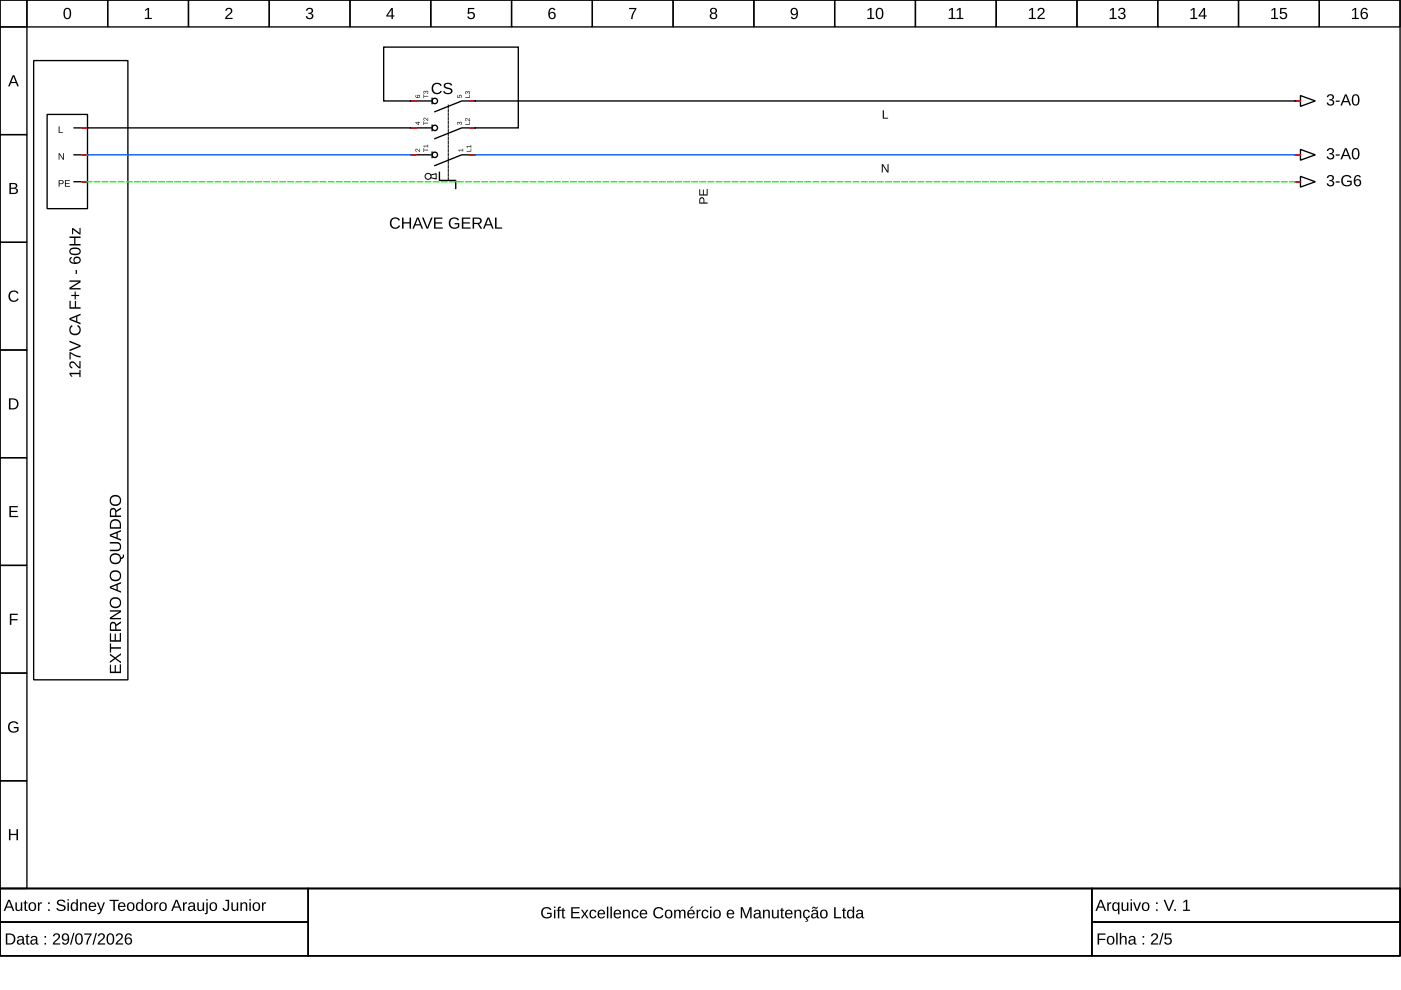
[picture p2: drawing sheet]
<svg xmlns="http://www.w3.org/2000/svg" width="297mm" height="210mm" viewBox="0 0 297 210" stroke-linecap="round" stroke-linejoin="round" font-family="sans-serif">
<g fill="none" stroke="#000" stroke-width=".29">
<path d="M0 0h296.8v188.4h-296.8zM0 0h5.7v5.7h-5.7zM5.7 0h17.1v5.7h-17.1zM22.8 0h17.2v5.7h-17.2zM40 0h17.1v5.7h-17.1zM57.1 0h17.1v5.7h-17.1zM74.2 0h17.1v5.7h-17.1zM91.3 0h17.2v5.7h-17.2zM108.5 0h17.1v5.7h-17.1zM125.6 0h17.1v5.7h-17.1zM142.7 0h17.1v5.7h-17.1zM159.8 0h17.2v5.7h-17.2z"/>
<path d="M177 0h17.1v5.7h-17.1zM194.1 0h17.1v5.7h-17.1zM211.2 0h17.1v5.7h-17.1zM228.3 0h17.2v5.7h-17.2zM245.5 0h17.1v5.7h-17.1zM262.6 0h17.1v5.7h-17.1zM279.7 0h17.1v5.7h-17.1zM0 5.7h5.7v22.8h-5.7zM7.1 12.8h20v131.3h-20zM0 28.5h5.7v22.9h-5.7zM10 24.3h8.6v19.9h-8.6zM15.7 38.5h2.9"/>
<path d="M15.7 32.8h2.9M87.1 21.4h-5.8v-11.4h28.6v17.1h-12l-5.7 2.3M87.1 27.1h-71.4M87.1 32.8h4.2M87.3 27.1h4M87.6 21.4h3.8M91.6 20.8v1.2M91.6 26.5v1.2M91.6 32.3v1.1M93.2 36.5v1.7h3.4v1.8M100.8 32.8h-2.9l-5.7 2.3M274.6 21.4h-176.7l-5.7 2.3"/>
<path d="M274.9 38.5h.8M274.9 32.8h.8M274.9 21.4h.8M275.7 31.7l3.2 1.1-3.2 1.2zM275.7 37.4l3.2 1.1-3.2 1.2zM275.7 20.3l3.2 1.1-3.2 1.1zM0 51.4h5.7v22.8h-5.7zM0 74.2h5.7v22.8h-5.7zM0 97h5.7v22.9h-5.7zM0 119.9h5.7v22.8h-5.7zM0 142.7h5.7v22.8h-5.7zM0 165.5h5.7v22.9h-5.7z"/>
<path d="M0 188.4h296.8v14.3h-296.8zM0 188.4h65.4v7.1h-65.4zM0 195.5h65.4v7.2h-65.4zM65.4 188.4h166.1v14.3h-166.1zM231.5 188.4h65.3v7.1h-65.3zM231.5 195.5h65.3v7.2h-65.3z"/>
<circle cx="92.2" cy="21.4" r=".57"/>
<circle cx="92.2" cy="27.1" r=".57"/>
<circle cx="92.2" cy="32.8" r=".57"/>
</g>
<g fill="#000">
<path d="M30.8 2.1l.5-.4h.3v2.1h.6v.2h-1.5v-.2h.6v-1.8l-.5 .4zM48 1.8a.76 .76 0 0 1 1.2 .2 .76 .76 0 0 1-.5 1.1l-.6 .7h1.2v.2h-1.6l.1-.4 .5-.5a.7 .7 0 0 0 .4-1.2l-.5 .1-.1 .3h-.3zM65.1 1.8a.69 .69 0 0 1 1-.1 .69 .69 0 0 1 0 1.1h-.2a.67 .67 0 0 1 .5 .9 .67 .67 0 0 1-1 .4l-.5-.5-.1-.2h.3a.48 .48 0 0 0 .7 .4 .48 .48 0 0 0 .2-.7l-.6-.1v-.3a.46 .46 0 0 0 .6-.2 .46 .46 0 0 0-.3-.6 .46 .46 0 0 0-.5 .4h-.3zM99.2 1.7h1.4v.2h-1.1v.8a.81 .81 0 0 1 1 .2 .81 .81 0 0 1-.1 1.1 .81 .81 0 0 1-1.1-.1l-.2-.4h.3a.53 .53 0 0 0 .8 .2 .53 .53 0 0 0 0-.8 .53 .53 0 0 0-.8 .1h-.3zM133.4 1.7h1.5l-.6 1.5-.2 .8h-.3l.1-.6 .7-1.5h-1.2zM12.4 26.8h.2v1.2h.7v.2h-.9zM12.4 32.5h.3l.7 1.2v-1.2h.2v1.4h-.3l-.7-1.2v1.2h-.2zM88.1 31.6a.69 .69 0 0 1 .9 .4l.1-.5v.7l-.6-.5a.19 .19 0 0 0-.3 .1 .19 .19 0 0 0 .1 .2v.2l-.2-.2zM96.9 20.2l.1 .4h.3a.34 .34 0 0 1 .2-.5 .34 .34 0 0 1 .5 .2 .34 .34 0 0 1-.3 .5l.1-.4a.26 .26 0 0 0-.4-.1 .26 .26 0 0 0 .1 .5l-.6-.1zM97 25.9h.3l.1 .1a.27 .27 0 0 1 .3-.2 .27 .27 0 0 1 .2 .3l-.2 .4 .1-.4a.18 .18 0 0 0-.2-.2 .18 .18 0 0 0-.1 .3l-.1 .1a.19 .19 0 0 0-.1-.3 .19 .19 0 0 0-.3 .1 .19 .19 0 0 0 .2 .2v.2l-.3-.2zM97.2 31.8h.9l.1-.3v.6l-.1-.2h-.8l.2 .2h-.1zM187.2 23.4h.2v1.6h.9v.2h-1.1z"/>
<path d="M187 34.8h.2l1 1.5v-1.5h.2v1.8h-.3l-.9-1.5v1.5h-.2zM2.1 61.9a1.18 1.18 0 0 1 1.8 .3l-.3 .1a.87 .87 0 0 0-1.3-.1 .87 .87 0 0 0 .1 1.3 .87 .87 0 0 0 1.3-.2l.3 .1a1.21 1.21 0 0 1-1.8 .4 1.21 1.21 0 0 1-.1-1.9zM2 107.3h1.8v.3h-1.5v.7h1.4v.3h-1.4v.8h1.5v.2h-1.8zM2.1 130.1h1.7v.3h-1.4v.9h1.3v.2h-1.3v1h-.3zM2 153.2a1.23 1.23 0 0 1 1.9 .3l-.3 .1a.9 .9 0 0 0-1.3-.2 .9 .9 0 0 0-.2 1.2 1 1 0 0 0 1.5 .2v-.4h-.7v-.3h1v.8a1.29 1.29 0 0 1-1.8 .2 1.29 1.29 0 0 1-.1-1.9zM1.9 175.8h.3v1h1.3v-1h.3v2.3h-.3v-1h-1.3v1h-.3z"/>
<path d="M2.7 16h.3l1 2.3h-.3l-.3-.7h-1.1l-.2 .7h-.4zM2.9 16.2l-.5 1.2h.9z"/>
<path d="M13.8 1.8a.88 .88 0 0 1 1 .1 .88 .88 0 0 1 .3 1 .88 .88 0 0 1-.8 1.2 .88 .88 0 0 1-.8-1.2v-.7zM14 2a1.59 1.59 0 0 0 .1 1.8h.2a1.09 1.09 0 0 0 .4-1.5l-.3-.4z"/>
<path d="M83 1.7h.3v1.6h.3v.2h-.3v.5h-.3v-.5h-1.1v-.2zM83 2l-.8 1.3h.8z"/>
<path d="M91.8 17.9a1.18 1.18 0 0 1 1.9 .2l-.3 .1a.87 .87 0 0 0-1.3 0 .87 .87 0 0 0 0 1.3 .87 .87 0 0 0 1.3-.3l.3 .2a1.21 1.21 0 0 1-1.8 .3 1.21 1.21 0 0 1-.1-1.8zM94.2 17.8a1.07 1.07 0 0 1 1.7 .3h-.3a.58 .58 0 0 0-.7-.3 .58 .58 0 0 0-.5 .5l.6 .3a.72 .72 0 0 1 .9 .7 .72 .72 0 0 1-.9 .7 .87 .87 0 0 1-1-.6l.3-.1a.71 .71 0 0 0 .7 .4 .71 .71 0 0 0 .6-.5l-.5-.3a.76 .76 0 0 1-.8-.3 .76 .76 0 0 1-.1-.8z"/>
<path d="M116.6 1.8a.74 .74 0 0 1 1.2 .3l-.3 .1a.49 .49 0 0 0-.7-.3 .49 .49 0 0 0-.2 .6l-.1 .3a.77 .77 0 0 1 1.2 0 .77 .77 0 0 1-.1 1.2 .77 .77 0 0 1-1.1-.2l-.2-.5v-.8zM116.5 3.3a.5 .5 0 0 0 1 0 .5 .5 0 0 0-1 0z"/>
<path d="M150.7 1.8a.7 .7 0 0 1 1-.1 .7 .7 0 0 1 .1 1l-.2 .1a.69 .69 0 0 1 .4 .9 .69 .69 0 0 1-1 .4 .64 .64 0 0 1-.5-.6 .64 .64 0 0 1 .4-.7l-.3-.4zM150.8 2.3a.45 .45 0 0 0 .9 0 .45 .45 0 0 0-.9 0zM150.8 3.4a.5 .5 0 0 0 1 0 .5 .5 0 0 0-1 0z"/>
<path d="M167.8 1.9a.86 .86 0 0 1 1.1-.1 .86 .86 0 0 1 .3 1 .9 .9 0 0 1-.3 1.1 .9 .9 0 0 1-1.1 0l-.1-.3 .2-.1a.5 .5 0 0 0 .7 .3 .5 .5 0 0 0 .3-.6v-.3a.76 .76 0 0 1-1.2 .1 .76 .76 0 0 1 .1-1.1zM168 2a.54 .54 0 0 0 .1 .9 .54 .54 0 0 0 .8-.3 .54 .54 0 0 0-.5-.7z"/>
<path d="M184 2.1l.5-.4h.3v2.1h.6v.2h-1.5v-.2h.6v-1.8l-.5 .4zM186 1.8a.88 .88 0 0 1 1 .1 .88 .88 0 0 1 .3 1 .88 .88 0 0 1-.8 1.2 .88 .88 0 0 1-.8-1.2v-.7zM186.2 2a1.59 1.59 0 0 0 .1 1.8h.2a1.09 1.09 0 0 0 .4-1.5l-.3-.4z"/>
<path d="M201.2 2.1l.6-.4h.2v2.1h.6v.2h-1.5v-.2h.6v-1.8l-.5 .4zM202.9 2.1l.5-.4h.3v2.1h.6v.2h-1.5v-.2h.6v-1.8l-.5 .4z"/>
<path d="M218.2 2.1l.6-.4h.2v2.1h.6v.2h-1.5v-.2h.6v-1.8l-.5 .4zM220.2 1.8a.76 .76 0 0 1 1.2 .2 .76 .76 0 0 1-.4 1.1l-.7 .7h1.2v.2h-1.6l.1-.4 .6-.5a.7 .7 0 0 0 .3-1.2l-.5 .1-.1 .3h-.3z"/>
<path d="M235.3 2.1l.6-.4h.3v2.1h.5v.2h-1.4v-.2h.6v-1.8l-.6 .4zM237.3 1.8a.69 .69 0 0 1 1-.1 .69 .69 0 0 1 0 1.1h-.2a.67 .67 0 0 1 .5 .9 .67 .67 0 0 1-1 .4l-.5-.5-.1-.2h.3a.48 .48 0 0 0 .7 .4 .48 .48 0 0 0 .2-.7l-.6-.1v-.3a.46 .46 0 0 0 .7-.2 .46 .46 0 0 0-.4-.6 .46 .46 0 0 0-.5 .4h-.3z"/>
<path d="M252.5 2.1l.5-.4h.3v2.1h.6v.2h-1.5v-.2h.6v-1.8l-.5 .4zM255.2 1.7h.3v1.6h.3v.2h-.3v.5h-.3v-.5h-1.1v-.2zM255.2 2l-.8 1.3h.8z"/>
<path d="M269.6 2.1l.5-.4h.3v2.1h.6v.2h-1.5v-.2h.6v-1.8l-.5 .4zM271.4 1.7h1.4v.2h-1.1v.8a.81 .81 0 0 1 1.1 .2 .81 .81 0 0 1-.2 1.1 .81 .81 0 0 1-1.1-.1l-.2-.4h.3a.53 .53 0 0 0 .8 .2 .53 .53 0 0 0 .1-.8 .53 .53 0 0 0-.8 .1h-.3z"/>
<path d="M286.7 2.1l.6-.4h.2v2.1h.6v.2h-1.5v-.2h.6v-1.8l-.5 .4zM288.8 1.8a.74 .74 0 0 1 1.2 .3l-.3 .1a.49 .49 0 0 0-.6-.3 .49 .49 0 0 0-.3 .6v.3a.77 .77 0 0 1 1.1 0 .77 .77 0 0 1-.1 1.2 .77 .77 0 0 1-1.1-.2l-.2-.5v-.8zM288.7 3.3a.5 .5 0 0 0 1 0 .5 .5 0 0 0-1 0z"/>
<path d="M12.4 38.2h.6a.42 .42 0 0 1 .5 .4 .42 .42 0 0 1-.5 .4h-.4v.6h-.2zM12.6 38.4v.5l.7-.1-.1-.4zM13.8 38.2h1v.2h-.8v.4h.8v.1h-.8v.5h.8v.2h-1z"/>
<path d="M88.1 20.2l.2-.1-.1 .4 .4 .1a.34 .34 0 0 1 0-.5 .34 .34 0 0 1 .5 .2 .34 .34 0 0 1-.3 .4h-.4a.33 .33 0 0 1-.3-.5zM88.5 20.4a.21 .21 0 0 0 .4 0 .21 .21 0 0 0-.4 0z"/>
<path d="M88.1 25.9h.6l.1-.1 .3 .2h-.3l-.1 .5zM88.2 26l.5 .4v-.4z"/>
<path d="M89.8 31.4l.1 .4h.9v.1h-.9l-.1 .3zM89.8 30.9h.9l.1-.2v.6l-.1-.3h-.8l.2 .2h-.1z"/>
<path d="M89.8 20l.1 .3h.9v.2h-.9l-.1 .3zM89.8 19.3h.3l.2 .2a.27 .27 0 0 1 .3-.3 .27 .27 0 0 1 .2 .4l-.3 .3 .2-.3a.18 .18 0 0 0-.2-.2 .18 .18 0 0 0-.2 .2l-.1 .1a.19 .19 0 0 0-.1-.3 .19 .19 0 0 0-.2 .1 .19 .19 0 0 0 .1 .3v.1l-.2-.2z"/>
<path d="M89.8 25.7l.1 .3h.9v.2h-.9l-.1 .3zM89.8 25a.69 .69 0 0 1 .9 .5l.1-.5v.6l-.6-.4a.19 .19 0 0 0-.3 0 .19 .19 0 0 0 .1 .3v.1l-.2-.2z"/>
<path d="M98.6 20.6h.9v-.5h.1v.6h-1zM98.7 19.4h.3l.1 .1a.27 .27 0 0 1 .3-.2 .27 .27 0 0 1 .2 .3l-.2 .4 .1-.4a.18 .18 0 0 0-.2-.2 .18 .18 0 0 0-.1 .3l-.1 .1a.19 .19 0 0 0-.1-.3 .19 .19 0 0 0-.3 .1 .19 .19 0 0 0 .2 .2v.2l-.3-.2z"/>
<path d="M98.6 26.3h.9v-.5h.1v.6h-1zM98.7 25.1a.69 .69 0 0 1 .8 .4l.1-.5v.7l-.5-.5a.21 .21 0 0 0-.4 .1 .19 .19 0 0 0 .2 .2v.2l-.3-.2z"/>
<path d="M98.9 32h.9v-.5h.1v.6h-1zM98.9 31h.9l.1-.3v.7l-.1-.3h-.8l.2 .2h-.1z"/>
<path d="M281.6 31.6a.69 .69 0 0 1 1-.1 .69 .69 0 0 1 0 1l-.3 .1a.67 .67 0 0 1 .6 .9 .67 .67 0 0 1-1 .3l-.6-.4v-.2l.3-.1a.48 .48 0 0 0 .6 .5 .48 .48 0 0 0 .2-.8l-.6-.1v-.2a.46 .46 0 0 0 .7-.3 .46 .46 0 0 0-.3-.6 .46 .46 0 0 0-.6 .4h-.3zM283.2 32.7h.8v.3h-.8zM285.2 31.4h.3l1 2.4h-.4l-.2-.7h-1.1l-.3 .7h-.3zM285.3 31.7l-.4 1.1h.9zM287 31.5a.88 .88 0 0 1 1 .1 .88 .88 0 0 1 .2 1 .88 .88 0 0 1-.8 1.2 .88 .88 0 0 1-.8-1.2l.1-.7zM287.1 31.7a1.59 1.59 0 0 0 .2 1.8l.1 .1a1.09 1.09 0 0 0 .5-1.6l-.3-.3z"/>
<path d="M281.6 37.3a.69 .69 0 0 1 1-.1 .69 .69 0 0 1 0 1l-.3 .1a.67 .67 0 0 1 .6 .9 .67 .67 0 0 1-1 .3l-.6-.4v-.2h.3a.48 .48 0 0 0 .6 .4 .48 .48 0 0 0 .2-.8l-.6-.1v-.2a.46 .46 0 0 0 .7-.3 .46 .46 0 0 0-.3-.6 .46 .46 0 0 0-.6 .4h-.3zM283.2 38.4h.8v.3h-.8zM284.7 37.4a1.23 1.23 0 0 1 1.8 .3h-.3a.9 .9 0 0 0-1.2-.2 .9 .9 0 0 0-.2 1.3 1 1 0 0 0 1.5 .2v-.4h-.7v-.3h1v.8a1.29 1.29 0 0 1-1.8 .2 1.29 1.29 0 0 1-.1-1.9zM287.4 37.2a.74 .74 0 0 1 1.1 .4h-.3a.49 .49 0 0 0-.6-.2 .49 .49 0 0 0-.3 .6v.3a.77 .77 0 0 1 1.1 0 .77 .77 0 0 1-.1 1.1 .77 .77 0 0 1-1.1-.2l-.2-.5v-.7zM287.3 38.7a.5 .5 0 0 0 1 0 .5 .5 0 0 0-1 0z"/>
<path d="M281.6 20.1a.69 .69 0 0 1 1 0 .69 .69 0 0 1 0 1l-.3 .1a.67 .67 0 0 1 .6 .9 .67 .67 0 0 1-1 .3l-.6-.4v-.2l.3-.1a.48 .48 0 0 0 .6 .5 .48 .48 0 0 0 .2-.8l-.6-.1v-.3a.46 .46 0 0 0 .7-.2 .46 .46 0 0 0-.3-.6 .46 .46 0 0 0-.6 .4h-.3zM283.2 21.3h.8v.3h-.8zM285.2 20h.3l1 2.4h-.4l-.2-.7h-1.1l-.3 .7h-.3zM285.3 20.3l-.4 1.1h.9zM287 20.1a.88 .88 0 0 1 1 .1 .88 .88 0 0 1 .2 1 .88 .88 0 0 1-.8 1.2 .88 .88 0 0 1-.8-1.2l.1-.7zM287.1 20.3a1.59 1.59 0 0 0 .2 1.8l.1 .1a1.09 1.09 0 0 0 .5-1.6l-.3-.4z"/>
<path d="M2 38.8a1.53 1.53 0 0 1 1.6 .3l.1 .5-.5 .3a.64 .64 0 0 1 .6 .8 .64 .64 0 0 1-.8 .4h-1zM2.3 39v.8h.8l.2-.2-.1-.5zM2.3 40v.9l1.1-.1a.42 .42 0 0 0-.2-.7z"/>
<path d="M83 46.4a1.18 1.18 0 0 1 1.8 .3l-.3 .1a.87 .87 0 0 0-1.3-.1 .87 .87 0 0 0 .1 1.3 .87 .87 0 0 0 1.3-.2l.2 .1a1.21 1.21 0 0 1-1.8 .4 1.21 1.21 0 0 1 0-1.9zM85.2 46.1h.4v1h1.2v-1h.4v2.4h-.4v-1.1h-1.2v1.1h-.4zM88.4 46.1h.4l.9 2.4h-.3l-.3-.7h-1.1l-.2 .7h-.4zM88.6 46.4l-.5 1.1h.9zM89.5 46.1h.3l.8 2.1 .8-2.1h.3l-.9 2.4h-.4zM92 46.1h1.8v.3h-1.5v.7h1.4v.3h-1.4v.8h1.6v.3h-1.9zM95.5 46.4a1.23 1.23 0 0 1 1.8 .2l-.3 .1a.9 .9 0 0 0-1.2-.2 .9 .9 0 0 0-.2 1.3 1 1 0 0 0 1.5 .2v-.4h-.7v-.3h1v.8a1.29 1.29 0 0 1-1.9 .1 1.29 1.29 0 0 1 0-1.8zM97.9 46.1h1.8v.3h-1.5v.7h1.4v.3h-1.4v.8h1.6v.3h-1.9zM100.2 46.1h1.1a.68 .68 0 0 1 .8 .6 .68 .68 0 0 1-.5 .8l.6 1h-.3l-.6-1h-.8v1h-.3zM100.5 46.4v.9h.8a.44 .44 0 0 0 .5-.5 .44 .44 0 0 0-.5-.4zM103.4 46.1h.3l1 2.4h-.4l-.2-.7h-1.1l-.3 .7h-.3zM103.5 46.4l-.4 1.1h.9zM105 46.1h.3v2.1h1.2v.3h-1.5z"/>
<path d="M148.4 42a.55 .55 0 0 1 .6-.1 .55 .55 0 0 1 .3 .5v.5h.7v.3h-1.7zM148.6 42.1l-.1 .8h.7l-.1-.7zM148.3 40.1h.2v1.1h.5v-1h.2v1h.6v-1.1h.2v1.4h-1.7z"/>
<path d="M14.7 79h2.1v-.5h.3v1.4h-.3v-.6h-1.8l.4 .6h-.3l-.4-.6zM14.9 76.8a.96 .96 0 0 1 1.4 .5l.5 .5v-1.2h.3v1.5l-.4-.1-.6-.5a.7 .7 0 0 0-1.1-.3v.5l.3 .1v.3a.8 .8 0 0 1-.4-1.3zM14.7 74.7l1.6 .6 .8 .2v.3l-1-.2-1.1-.6v1.2h-.3zM14.7 72.2l2.4 1v.3l-2.4 1v-.4l2.1-.8-2.1-.7zM15 69.2l.3-.3 .1 .3a.87 .87 0 0 0-.1 1.3 .87 .87 0 0 0 1.3 0 .87 .87 0 0 0-.2-1.3l.1-.3a1.21 1.21 0 0 1 .4 1.7 1.21 1.21 0 0 1-1.8 .3 1.21 1.21 0 0 1-.1-1.7zM14.7 67.5l2.4-1v.3l-.7 .3v1.1l.7 .2v.4l-2.4-1zM15 67.6l1.1 .5v-.9zM14.7 63.8h.3v1.3h.9v-1.3h.2v1.3h1v.4h-2.4zM15.1 62.5h.7v-.7h.3v.7h.7v.3h-.7v.7h-.3v-.7h-.7zM14.7 59.5h2.4v.3l-2 1.3h2v.3h-2.4v-.4l2-1.3h-2zM16 57.2h.3v.9h-.3zM14.9 54.6l.3-.1v.2a.49 .49 0 0 0-.2 .7 .49 .49 0 0 0 .6 .3h.3a.77 .77 0 0 1 0-1.2 .77 .77 0 0 1 1.1 .1 .77 .77 0 0 1-.2 1.2 1.58 1.58 0 0 1-2.1-.4v-.6zM15.8 55.2a.5 .5 0 0 0 1 0 .5 .5 0 0 0-1 0zM14.8 52.8a1.62 1.62 0 0 1 2.3 .2v.3a1.27 1.27 0 0 1-1.9 .7 .77 .77 0 0 1-.4-1.2zM15 53l-.1 .3a1.05 1.05 0 0 0 1.6 .4 .5 .5 0 0 0 .4-.6 .5 .5 0 0 0-.7-.3h-.8zM14.7 50.1h2.4v.4h-1.1v1.2h1.1v.4h-2.4v-.4h1v-1.2h-1zM15.3 48.4h.2l1.4 1v-1.1h.2v1.4h-.2l-1.4-1v1h-.2z"/>
<path d="M1.9 84.5h.8a1.18 1.18 0 0 1 1.2 1.1 1.18 1.18 0 0 1-1.1 1.2h-.9zM2.2 84.7v1.9h.5a.97 .97 0 0 0 .9-1.3 .97 .97 0 0 0-1.4-.6z"/>
<path d="M23.3 140.9h.3v1.5h.7v-1.4h.3v1.4h.8v-1.5h.2v1.8h-2.3zM23.3 138.6l1.1 .8 1.2-.9v.4l-1 .7 1 .7v.3l-1.2-.9-1.1 .9v-.4l.9-.6-.9-.7zM23.3 136.4h.3v.8h2v.3h-2v.9h-.3zM23.3 134.3h.3v1.4h.7v-1.3h.3v1.3h.8v-1.5h.2v1.9h-2.3zM23.5 132.1a.67 .67 0 0 1 .7-.2 .67 .67 0 0 1 .4 .5l1-.7v.4l-.9 .6v.8h.9v.3h-2.3v-1.4zM23.7 132.3l-.2 1.2h.9v-.8a.44 .44 0 0 0-.2-.5 .44 .44 0 0 0-.5 .1zM23.3 129.4h2.3v.4l-2 1.2h2v.3h-2.3v-.4l2-1.2h-2zM23.3 127.8a1.22 1.22 0 0 1 2.4 0 1.22 1.22 0 0 1-2.4 0zM23.8 127.2a.9 .9 0 0 0 .1 1.2 .9 .9 0 0 0 1.2 0 .9 .9 0 0 0 .1-1.2l-.7-.3zM23.3 124.4l2.3-1v.3l-.6 .3v1.1l.6 .3v.3l-2.3-1zM23.5 124.5l1.2 .5v-.9zM23.3 122.1a1.22 1.22 0 0 1 2.4 0 1.22 1.22 0 0 1-2.4 0zM23.8 121.5a.9 .9 0 0 0 .1 1.2 .9 .9 0 0 0 1.2 0 .9 .9 0 0 0 .1-1.2l-.7-.3zM23.5 117.7a1.28 1.28 0 0 1 2.2 .5l.3-.1v-.5h.3a.72 .72 0 0 1-.6 1 1.21 1.21 0 0 1-1.7 .9 1.21 1.21 0 0 1-.5-1.8zM23.8 117.8a.9 .9 0 0 0 .1 1.3 .9 .9 0 0 0 1.2 0 .9 .9 0 0 0 .1-1.3l-.7-.2zM23.3 114.9h1.5a.98 .98 0 0 1 .9 1 .98 .98 0 0 1-.9 1h-1.5v-.4h1.5a.65 .65 0 0 0 .6-.6 .65 .65 0 0 0-.7-.7h-1.4zM23.3 113.3l2.3-.9v.3l-.6 .3v1.1l.6 .2v.4l-2.3-1zM23.5 113.5l1.2 .5v-.9zM23.6 110.4a1.2 1.2 0 0 1 1.3-.3 1.2 1.2 0 0 1 .7 1.1v.9h-2.3v-1.1zM23.8 110.6l-.2 .4-.1 .8h1.9v-.5a.94 .94 0 0 0-.6-.9 .94 .94 0 0 0-1 .2zM23.5 107.9a.67 .67 0 0 1 .7-.2 .67 .67 0 0 1 .4 .6l1-.7v.4l-.9 .6v.7h.9v.3h-2.3v-1.3zM23.7 108.1l-.2 1.2h.9v-.8a.44 .44 0 0 0-.2-.4 .44 .44 0 0 0-.5 0zM23.3 106.2a1.22 1.22 0 0 1 2.4 0 1.22 1.22 0 0 1-2.4 0zM23.8 105.5a.9 .9 0 0 0 .1 1.2 .9 .9 0 0 0 1.2 0 .9 .9 0 0 0 .1-1.2l-.7-.2z"/>
<path d="M1.7 190.8h.4l.9 2.3h-.3l-.3-.7h-1l-.3 .7h-.3zM1.9 191l-.4 1.2h.8zM3.3 191.3h.3v1.2a.44 .44 0 0 0 .5 .5 .44 .44 0 0 0 .3-.6v-1.1h.3v1.8h-.3v-.3a.61 .61 0 0 1-.7 .4 .61 .61 0 0 1-.4-.7zM5.3 190.9h.2v.4h.3v.2h-.3v1.2l.1 .2h.3v.2h-.5l-.1-.1-.1-1.5h-.2v-.2h.2zM6.2 191.5a.91 .91 0 0 1 1.5 .6 .91 .91 0 0 1-1.1 1l-.4-.2-.1-.4zM6.6 191.6a.71 .71 0 0 0-.3 .9 .71 .71 0 0 0 .8 .4 .82 .82 0 0 0-.2-1.4zM8 191.3h.3v.4l.2-.3 .4-.1v.3h-.3l-.2 .3-.1 1.2h-.3zM10.2 191.3h.3v.4h-.3zM10.2 192.8h.3v.3h-.3zM12.2 191a1.07 1.07 0 0 1 1.7 .3h-.4a.58 .58 0 0 0-.6-.3 .58 .58 0 0 0-.5 .5l.6 .3a.72 .72 0 0 1 .9 .7 .72 .72 0 0 1-1 .7 .87 .87 0 0 1-1-.6l.4-.1a.71 .71 0 0 0 .7 .4 .71 .71 0 0 0 .6-.5l-.6-.3a.76 .76 0 0 1-.7-.3 .76 .76 0 0 1-.1-.8zM14.3 190.7h.3v.2h-.3zM14.3 191.3h.3v1.8h-.3zM15.1 191.5l.5-.2 .6 .3v-.9h.3v2.4h-.3v-.3a.69 .69 0 0 1-.9 .3 .69 .69 0 0 1-.3-.9zM15.4 191.7a.88 .88 0 0 0 .3 1.2 .75 .75 0 0 0 .5-.7 .75 .75 0 0 0-.5-.7zM17 191.3h.2l.1 .3a.61 .61 0 0 1 .7-.3 .61 .61 0 0 1 .4 .6v1.2h-.3v-1.1a.44 .44 0 0 0-.5-.5 .44 .44 0 0 0-.3 .6v1h-.3zM19 191.5a.82 .82 0 0 1 1-.1 .82 .82 0 0 1 .4 .9h-1.3a.53 .53 0 0 0 .3 .6 .53 .53 0 0 0 .7-.2h.2a.9 .9 0 0 1-1.2 .3 .9 .9 0 0 1-.2-1.3zM19.2 191.7l-.1 .4h1l-.3-.6zM20.6 191.3h.3l.5 1.5 .5-1.5h.4l-.7 1.8a.77 .77 0 0 1-.9 .7v-.2h.3l.3-.5zM23.2 190.8h2v.2h-.8v2.1h-.4v-2.1h-.8zM25.2 191.5a.82 .82 0 0 1 1-.1 .82 .82 0 0 1 .4 .9h-1.3a.53 .53 0 0 0 .3 .6 .53 .53 0 0 0 .7-.2h.3a.9 .9 0 0 1-1.3 .3 .9 .9 0 0 1-.2-1.3zM25.5 191.7l-.2 .4h1l-.3-.6zM27.1 191.5a.91 .91 0 0 1 1.4 .6 .91 .91 0 0 1-1 1l-.4-.2-.2-.4zM27.4 191.6a.71 .71 0 0 0-.2 .9 .71 .71 0 0 0 .8 .4 .82 .82 0 0 0-.3-1.4zM29 191.5l.5-.2 .5 .3v-.9h.3l.1 2.4h-.3l-.1-.3a.69 .69 0 0 1-.8 .3 .69 .69 0 0 1-.4-.9zM29.2 191.7a.88 .88 0 0 0 .4 1.2 .75 .75 0 0 0 .5-.7 .75 .75 0 0 0-.5-.7zM30.9 191.5a.91 .91 0 0 1 1.4 .6 .91 .91 0 0 1-1 1l-.4-.2-.2-.4zM31.2 191.6a.71 .71 0 0 0-.2 .9 .71 .71 0 0 0 .8 .4 .82 .82 0 0 0-.3-1.4zM32.7 191.3h.3v.4l.2-.3 .4-.1v.3h-.4l-.1 .3-.1 1.2h-.3zM34 191.5a.91 .91 0 0 1 1.4 .6 .91 .91 0 0 1-1.1 1l-.3-.2-.2-.4zM34.3 191.6a.71 .71 0 0 0-.3 .9 .71 .71 0 0 0 .8 .4 .82 .82 0 0 0-.2-1.4zM37.2 190.8h.4l1 2.3h-.4l-.2-.7h-1.1l-.3 .7h-.3zM37.4 191l-.4 1.2h.9zM38.8 191.3h.3v.4l.2-.3 .3-.1v.3h-.3l-.2 .3v1.2h-.3zM40.1 191.4a.72 .72 0 0 1 .8-.1 .72 .72 0 0 1 .4 .6v.9l.3 .1v.2h-.4l-.2-.3a.61 .61 0 0 1-.7 .4 .61 .61 0 0 1-.4-.7 .61 .61 0 0 1 .7-.5h.4a.41 .41 0 0 0-.2-.5 .41 .41 0 0 0-.6 .3h-.3zM40.3 192.3a.4 .4 0 0 0 .1 .7 .4 .4 0 0 0 .6-.3v-.5zM41.8 191.3h.3v1.2a.44 .44 0 0 0 .5 .5 .44 .44 0 0 0 .4-.6v-1.1h.3v1.8h-.3v-.3a.61 .61 0 0 1-.7 .4 .61 .61 0 0 1-.5-.7zM43.7 190.7h.3v.2h-.3zM43.7 191.3h.3v2.1a.44 .44 0 0 1-.6 .4v-.2l.3-.1zM44.6 191.5a.91 .91 0 0 1 1.4 .6 .91 .91 0 0 1-1 1l-.4-.2-.2-.4zM44.9 191.6a.71 .71 0 0 0-.2 .9 .71 .71 0 0 0 .8 .4 .82 .82 0 0 0-.3-1.4zM47.8 190.8h.8v1.6a.71 .71 0 0 1-.7 .8 .71 .71 0 0 1-.7-.7h.3a.39 .39 0 0 0 .4 .4 .39 .39 0 0 0 .4-.5v-1.4h-.5zM49.1 191.3h.3v1.2a.44 .44 0 0 0 .4 .5 .44 .44 0 0 0 .4-.6v-1.1h.3v1.8h-.3v-.3a.61 .61 0 0 1-.7 .4 .61 .61 0 0 1-.4-.7zM51 191.3h.3v.3a.61 .61 0 0 1 .7-.3 .61 .61 0 0 1 .4 .6v1.2h-.3v-1.1a.44 .44 0 0 0-.5-.5 .44 .44 0 0 0-.3 .6v1h-.3zM52.9 190.7h.3v.2h-.3zM52.9 191.3h.3v1.8h-.3zM53.7 191.5a.91 .91 0 0 1 1.5 .6 .91 .91 0 0 1-1.1 1l-.4-.2-.1-.4zM54.1 191.6a.71 .71 0 0 0-.3 .9 .71 .71 0 0 0 .8 .4 .82 .82 0 0 0-.2-1.4zM55.5 191.3h.3v.4l.2-.3 .4-.1v.3h-.3l-.2 .3-.1 1.2h-.3z"/>
<path d="M1.2 197.9h.8a1.18 1.18 0 0 1 1.3 1.1 1.18 1.18 0 0 1-1.2 1.3h-.9zM1.6 198.2v1.8h.5a.97 .97 0 0 0 .8-1.2 .97 .97 0 0 0-1.3-.6zM3.9 198.5a.72 .72 0 0 1 .7-.1 .72 .72 0 0 1 .5 .6v.9l.2 .2v.2h-.4l-.1-.4a.61 .61 0 0 1-.8 .5 .61 .61 0 0 1-.4-.8 .61 .61 0 0 1 .7-.4h.5a.41 .41 0 0 0-.3-.5 .41 .41 0 0 0-.5 .2h-.4zM4 199.5a.4 .4 0 0 0 .1 .6 .4 .4 0 0 0 .6-.3l.1-.4zM5.7 198.1h.2v.4h.3v.2h-.3v1.1l.1 .2h.3v.3h-.6l-.1-.2v-1.4h-.2v-.2h.2zM6.7 198.5a.72 .72 0 0 1 .8-.1 .72 .72 0 0 1 .4 .6v.9l.3 .2v.2h-.4l-.2-.4a.61 .61 0 0 1-.7 .5 .61 .61 0 0 1-.5-.8 .61 .61 0 0 1 .8-.4h.4a.41 .41 0 0 0-.3-.5 .41 .41 0 0 0-.5 .2h-.3zM6.9 199.5a.4 .4 0 0 0 .1 .6 .4 .4 0 0 0 .5-.3l.1-.4zM9.4 198.5h.4v.3h-.4zM9.4 199.9h.4v.4h-.4zM11.5 198a.76 .76 0 0 1 1.2 .2 .76 .76 0 0 1-.5 1.1l-.7 .7h1.3v.3h-1.6l.1-.4 .5-.6a.7 .7 0 0 0 .4-1.1h-.5l-.2 .3h-.3zM13.3 198.1a.86 .86 0 0 1 1.1-.1 .86 .86 0 0 1 .3 1 .9 .9 0 0 1-.3 1.1 .9 .9 0 0 1-1.1 0l-.2-.3h.3a.5 .5 0 0 0 .7 .2 .5 .5 0 0 0 .3-.6v-.3a.76 .76 0 0 1-1.2 .1 .76 .76 0 0 1 .1-1.1zM13.5 198.3a.54 .54 0 0 0 .1 .8 .54 .54 0 0 0 .8-.3 .54 .54 0 0 0-.5-.7zM15.5 197.8h.3l-.7 2.5h-.3zM16.3 198a.88 .88 0 0 1 1 .1 .88 .88 0 0 1 .3 1 .88 .88 0 0 1-.9 1.2 .88 .88 0 0 1-.8-1.2l.1-.7zM16.4 198.2a1.59 1.59 0 0 0 .2 1.8l.1 .1a1.09 1.09 0 0 0 .5-1.6l-.3-.4zM17.9 197.9h1.5l-.7 1.5-.1 .9h-.3l.1-.7 .7-1.4h-1.2zM20.3 197.8h.2l-.6 2.5h-.3zM21 198a.76 .76 0 0 1 1.2 .2 .76 .76 0 0 1-.5 1.1l-.7 .7h1.3v.3h-1.6l.1-.4 .5-.6a.7 .7 0 0 0 .4-1.1h-.5l-.2 .3h-.3zM22.9 198a.88 .88 0 0 1 1.1 .1 .88 .88 0 0 1 .2 1 .88 .88 0 0 1-.8 1.2 .88 .88 0 0 1-.8-1.2l.1-.7zM23.1 198.2a1.59 1.59 0 0 0 .1 1.8l.2 .1a1.09 1.09 0 0 0 .5-1.6l-.3-.4zM24.8 198a.76 .76 0 0 1 1.2 .2 .76 .76 0 0 1-.5 1.1l-.6 .7h1.2v.3h-1.6l.1-.4 .5-.6a.7 .7 0 0 0 .4-1.1h-.5l-.2 .3h-.3zM26.8 198a.74 .74 0 0 1 1.1 .4h-.2a.49 .49 0 0 0-.7-.2 .49 .49 0 0 0-.3 .6v.3a.77 .77 0 0 1 1.2 0 .77 .77 0 0 1-.1 1.1 .77 .77 0 0 1-1.2-.2l-.1-.5v-.7zM26.7 199.5a.5 .5 0 0 0 1 0 .5 .5 0 0 0-1 0z"/>
<path d="M115 192.6a1.23 1.23 0 0 1 1.9 .3l-.3 .1a.9 .9 0 0 0-1.3-.3 .9 .9 0 0 0-.1 1.3 1 1 0 0 0 1.5 .2v-.4h-.7v-.3h1v.8a1.29 1.29 0 0 1-1.9 .2 1.29 1.29 0 0 1-.1-1.9zM117.4 192.2h.4v.3h-.4zM117.4 192.9h.4v1.8h-.4zM118.4 192.3l.5-.1v.3l-.3 .1v.3h.3v.2h-.3v1.6h-.3v-1.6h-.3v-.2h.3zM119.3 192.5h.2v.4h.3v.2h-.3v1.2l.1 .2h.3v.2h-.6l-.1-.2v-1.4h-.2v-.2h.2zM121.1 192.3h1.8v.3h-1.5v.8h1.4v.2h-1.4v.8h1.6v.3h-1.9zM123.2 192.9h.3l.5 .7 .4-.7h.3l-.6 .9 .7 .9h-.3l-.5-.7-.5 .7h-.3l.6-.9zM125.2 193.1a.74 .74 0 0 1 1.2 .3h-.3a.46 .46 0 0 0-.6-.3 .46 .46 0 0 0-.2 .7 .47 .47 0 0 0 .2 .6 .47 .47 0 0 0 .6-.3l.3 .1a.8 .8 0 0 1-1.1 .5 .8 .8 0 0 1-.3-1.2zM126.9 193.1a.82 .82 0 0 1 1-.2 .82 .82 0 0 1 .4 1h-1.3a.53 .53 0 0 0 .3 .6 .53 .53 0 0 0 .7-.3l.2 .1a.9 .9 0 0 1-1.2 .3 .9 .9 0 0 1-.2-1.3zM127.1 193.2l-.1 .4h1l-.3-.5zM128.7 192.2h.3v2.5h-.3zM129.4 192.2h.3v2.5h-.3zM130.3 193.1a.82 .82 0 0 1 1-.2 .82 .82 0 0 1 .4 1h-1.3a.53 .53 0 0 0 .3 .6 .53 .53 0 0 0 .7-.3l.3 .1a.9 .9 0 0 1-1.3 .3 .9 .9 0 0 1-.2-1.3zM130.6 193.2l-.2 .4h1l-.3-.5zM132.1 192.9h.3v.3a.61 .61 0 0 1 .7-.3 .61 .61 0 0 1 .4 .6v1.2h-.3v-1.1a.44 .44 0 0 0-.4-.5 .44 .44 0 0 0-.4 .6v1h-.3zM134.1 193.1a.74 .74 0 0 1 1.3 .3h-.3a.46 .46 0 0 0-.7-.3 .46 .46 0 0 0-.2 .7 .47 .47 0 0 0 .3 .6 .47 .47 0 0 0 .6-.3l.3 .1a.8 .8 0 0 1-1.1 .5 .8 .8 0 0 1-.4-1.2zM135.8 193.1a.82 .82 0 0 1 1-.2 .82 .82 0 0 1 .4 1h-1.3a.53 .53 0 0 0 .4 .6 .53 .53 0 0 0 .6-.3l.3 .1a.9 .9 0 0 1-1.3 .3 .9 .9 0 0 1-.2-1.3zM136.1 193.2l-.2 .4h1l-.3-.5zM138.8 192.6a1.18 1.18 0 0 1 1.9 .3l-.3 .1a.87 .87 0 0 0-1.3-.1 .87 .87 0 0 0 0 1.3 .87 .87 0 0 0 1.3-.2l.3 .1a1.21 1.21 0 0 1-1.8 .4 1.21 1.21 0 0 1-.1-1.9zM141.2 193.1a.91 .91 0 0 1 1.4 .5 .91 .91 0 0 1-1.1 1.1l-.4-.2-.1-.4zM141.5 193.2a.71 .71 0 0 0-.3 .8 .71 .71 0 0 0 .8 .4 .82 .82 0 0 0-.2-1.3zM142.9 192.9h.3v.3a.56 .56 0 0 1 .5-.3 .56 .56 0 0 1 .6 .3 .56 .56 0 0 1 .6-.3 .56 .56 0 0 1 .4 .6v1.2h-.3v-1.4a.4 .4 0 0 0-.5-.2 .4 .4 0 0 0-.2 .6v1h-.3v-1.4a.4 .4 0 0 0-.5-.2 .4 .4 0 0 0-.3 .6v1h-.3zM145.9 193.1a.82 .82 0 0 1 1-.2 .82 .82 0 0 1 .4 1h-1.3a.53 .53 0 0 0 .3 .6 .53 .53 0 0 0 .7-.3l.3 .1a.9 .9 0 0 1-1.3 .3 .9 .9 0 0 1-.2-1.3zM146.2 193.2l-.2 .4h1l-.3-.5zM146.7 192.2h.3l-.7 .5zM147.7 192.9h.3v.4l.2-.4h.3v.3h-.3l-.2 .2v1.3h-.3zM148.9 193.1a.74 .74 0 0 1 1.3 .3h-.3a.46 .46 0 0 0-.6-.3 .46 .46 0 0 0-.2 .7 .47 .47 0 0 0 .2 .6 .47 .47 0 0 0 .6-.3l.3 .1a.8 .8 0 0 1-1.1 .5 .8 .8 0 0 1-.3-1.2zM150.5 192.2h.3v.3h-.3zM150.5 192.9h.3v1.8h-.3zM151.4 193.1a.91 .91 0 0 1 1.4 .5 .91 .91 0 0 1-1 1.1l-.4-.2-.2-.4zM151.7 193.2a.71 .71 0 0 0-.2 .8 .71 .71 0 0 0 .8 .4 .82 .82 0 0 0-.3-1.3zM154.3 193.1a.82 .82 0 0 1 1-.2 .82 .82 0 0 1 .4 1h-1.3a.53 .53 0 0 0 .3 .6 .53 .53 0 0 0 .7-.3l.2 .1a.9 .9 0 0 1-1.3 .3 .9 .9 0 0 1-.1-1.3zM154.5 193.2l-.1 .4h1l-.3-.5zM157.1 192.3h.4l.7 2.1 .7-2.1h.5v2.4h-.3v-2.1l-.8 2.1h-.2l-.8-2.1v2.1h-.2zM160.1 193a.72 .72 0 0 1 .7-.1 .72 .72 0 0 1 .5 .6v.9l.2 .1v.2h-.3l-.2-.3a.61 .61 0 0 1-.8 .4 .61 .61 0 0 1-.4-.8 .61 .61 0 0 1 .8-.4h.4a.41 .41 0 0 0-.3-.5 .41 .41 0 0 0-.5 .3l-.3-.1zM160.2 193.9a.4 .4 0 0 0 .1 .7 .4 .4 0 0 0 .6-.4l.1-.4zM161.8 192.9h.2l.1 .3a.61 .61 0 0 1 .7-.3 .61 .61 0 0 1 .4 .6v1.2h-.3v-1.1a.44 .44 0 0 0-.5-.5 .44 .44 0 0 0-.3 .6v1h-.3zM163.7 192.9h.3v1.1a.44 .44 0 0 0 .4 .5 .44 .44 0 0 0 .4-.6v-1h.3v1.8h-.3v-.3a.61 .61 0 0 1-.7 .3 .61 .61 0 0 1-.4-.6zM165.7 192.5h.2v.4h.3v.2h-.3v1.2l.1 .2h.3v.2h-.5l-.2-.2v-1.4h-.2v-.2h.2zM166.6 193.1a.82 .82 0 0 1 1-.2 .82 .82 0 0 1 .4 1h-1.2a.53 .53 0 0 0 .3 .6 .53 .53 0 0 0 .6-.3l.3 .1a.9 .9 0 0 1-1.3 .3 .9 .9 0 0 1-.2-1.3zM166.9 193.2l-.1 .4h.9l-.3-.5zM168.4 192.9h.3v.3a.61 .61 0 0 1 .7-.3 .61 .61 0 0 1 .5 .6v1.2h-.3v-1.1a.44 .44 0 0 0-.5-.5 .44 .44 0 0 0-.4 .6v1h-.3zM170.4 193.1a.74 .74 0 0 1 1.3 .3h-.3a.46 .46 0 0 0-.6-.3 .46 .46 0 0 0-.2 .7 .47 .47 0 0 0 .2 .6 .47 .47 0 0 0 .6-.3l.3 .1a.8 .8 0 0 1-1.1 .5 .8 .8 0 0 1-.3-1.2zM170.9 194.7h.2l-.1 .2 .4 .2-.2 .3h-.5v-.1l.4-.2-.3-.1zM172.3 193a.72 .72 0 0 1 .7-.1 .72 .72 0 0 1 .4 .6l.1 .9 .2 .1v.2h-.4l-.1-.3a.61 .61 0 0 1-.8 .4 .61 .61 0 0 1-.4-.8 .61 .61 0 0 1 .7-.4h.4a.41 .41 0 0 0-.2-.5 .41 .41 0 0 0-.5 .3l-.4-.1zM172.4 193.9a.4 .4 0 0 0 .1 .7 .4 .4 0 0 0 .6-.4v-.4zM172.3 192.4l.3-.1 .4 .1 .4-.2-.1 .3a.53 .53 0 0 1-.8 0l-.3 .2zM174.1 193.1a.91 .91 0 0 1 1.4 .5 .91 .91 0 0 1-1.1 1.1l-.3-.2-.2-.4zM174.4 193.2a.71 .71 0 0 0-.3 .8 .71 .71 0 0 0 .9 .4 .82 .82 0 0 0-.3-1.3zM176.9 192.3h.3v2.1h1.2v.3h-1.5zM178.8 192.5h.2v.4h.4v.2h-.4v1.2l.1 .2h.3v.2h-.5l-.1-.2-.1-1.4h-.2v-.2h.2zM179.7 193.1l.5-.2 .6 .3v-1h.3v2.5h-.3v-.3a.69 .69 0 0 1-.9 .3 .69 .69 0 0 1-.3-.9zM180 193.3a.88 .88 0 0 0 .3 1.2 .75 .75 0 0 0 .5-.7 .75 .75 0 0 0-.5-.7zM181.8 193a.72 .72 0 0 1 .7-.1 .72 .72 0 0 1 .5 .6v.9l.2 .1v.2h-.3l-.2-.3a.61 .61 0 0 1-.8 .4 .61 .61 0 0 1-.4-.8 .61 .61 0 0 1 .8-.4h.4a.41 .41 0 0 0-.3-.5 .41 .41 0 0 0-.5 .3l-.3-.1zM181.9 193.9a.4 .4 0 0 0 .1 .7 .4 .4 0 0 0 .6-.4l.1-.4z"/>
<path d="M232.7 197.9h1.7v.3h-1.4v.9h1.3v.2h-1.3v1h-.3zM234.9 198.7a.91 .91 0 0 1 1.4 .5 .91 .91 0 0 1-1.1 1.1l-.3-.2-.2-.5zM235.2 198.7a.71 .71 0 0 0-.3 .9 .71 .71 0 0 0 .9 .4 .82 .82 0 0 0-.3-1.4zM236.7 197.8h.3v2.5h-.3zM237.4 197.8h.3v1a.61 .61 0 0 1 .7-.4 .61 .61 0 0 1 .5 .7v1.2h-.3v-1.2a.43 .43 0 0 0-.5-.5 .43 .43 0 0 0-.4 .6v1.1h-.3zM239.5 198.5a.72 .72 0 0 1 .8-.1 .72 .72 0 0 1 .4 .6v.9l.3 .2v.2h-.4l-.2-.4a.61 .61 0 0 1-.7 .5 .61 .61 0 0 1-.5-.8 .61 .61 0 0 1 .8-.4h.4a.41 .41 0 0 0-.3-.5 .41 .41 0 0 0-.5 .2h-.3zM239.7 199.5a.4 .4 0 0 0 .1 .6 .4 .4 0 0 0 .5-.3l.1-.4zM242.3 198.5h.3v.3h-.3zM242.3 199.9h.3v.4h-.3zM244.3 198a.76 .76 0 0 1 1.2 .2 .76 .76 0 0 1-.5 1.1l-.7 .7h1.3v.3h-1.6l.1-.4 .5-.6a.7 .7 0 0 0 .4-1.1h-.5l-.2 .3h-.3zM246.4 197.8h.3l-.7 2.5h-.3zM247 197.9h1.3v.3h-1l-.1 .7a.81 .81 0 0 1 1.1 .2 .81 .81 0 0 1-.1 1.1 .81 .81 0 0 1-1.1 0l-.3-.5h.3a.53 .53 0 0 0 .8 .2 .53 .53 0 0 0 .1-.8 .53 .53 0 0 0-.8 .1h-.3z"/>
<path d="M233.2 190.8h.4l.9 2.3h-.3l-.3-.7h-1l-.3 .7h-.4zM233.4 191l-.5 1.2h.9zM234.8 191.3h.2l.1 .4 .1-.3 .4-.1v.3h-.3l-.2 .3v1.2h-.3zM236 191.5l.5-.2 .5 .3 .1-.3h.2v2.5h-.3v-1a.69 .69 0 0 1-.8 .3 .69 .69 0 0 1-.4-.9zM236.2 191.7a.88 .88 0 0 0 .3 1.2 .75 .75 0 0 0 .6-.7 .75 .75 0 0 0-.5-.7zM237.8 191.3h.3v1.2a.44 .44 0 0 0 .5 .5 .44 .44 0 0 0 .3-.6v-1.1h.3v1.8h-.2l-.1-.3a.61 .61 0 0 1-.7 .4 .61 .61 0 0 1-.4-.7zM239.7 190.7h.3v.2h-.3zM239.7 191.3h.3v1.8h-.3zM240.2 191.3h.4l.5 1.6 .5-1.6h.3l-.6 1.8h-.4zM242.3 191.5a.91 .91 0 0 1 1.4 .6 .91 .91 0 0 1-1.1 1l-.3-.2-.2-.4zM242.6 191.6a.71 .71 0 0 0-.2 .9 .71 .71 0 0 0 .8 .4 .82 .82 0 0 0-.3-1.4zM245.1 191.3h.3v.4h-.3zM245.1 192.8h.3v.3h-.3zM246.7 190.8h.3l.8 2.1 .8-2.1h.4l-1 2.3h-.3zM249 192.8h.3v.3h-.3zM250.9 191.2l.6-.4h.2v2.1h.6v.2h-1.5v-.2h.6v-1.8l-.5 .3z"/>
</g>
<path d="M17.4 32.8h1.2M17.4 38.5h1.2M17.4 27.1h1.2M87.1 32.8h1.1M87.1 27.1h1.1M87.1 21.4h1.1M99.6 32.8h1.2M99.6 27.1h1.2M99.6 21.4h1.2M274.6 32.8h1.1M274.6 38.5h1.1M274.6 21.4h1.1" fill="none" stroke="#f00" stroke-width=".29"/>
<path d="M18.6 27.1h.1M18.6 32.8h.1M18.6 38.5h.1M87.1 32.8h.1M87.1 21.4h.1M87.1 27.1h.1M100.8 32.8h.1M100.8 21.4h.1M100.8 27.1h.1M274.6 21.4h.1M274.6 32.8h.1M274.6 38.5h.1" fill="none" stroke="#00f" stroke-width=".29"/>
<g fill="none" stroke="#000" stroke-width=".21">
<path d="M91.3 37.1l1.2-.3v1.2l-1.2-.3"/>
<circle cx="90.8" cy="37.4" r=".64"/>
</g>
<path d="M95 38.2v-15.9" fill="none" stroke="#000" stroke-width=".21" stroke-dasharray=".6 .3"/>
<path d="M274.6 38.5h-256" fill="none" stroke="#0f0" stroke-width=".29" stroke-dasharray="1.1 .6"/>
<path d="M18.6 32.8h68.5M100.8 32.8h173.8" fill="none" stroke="#05f" stroke-width=".29"/>
</svg>
